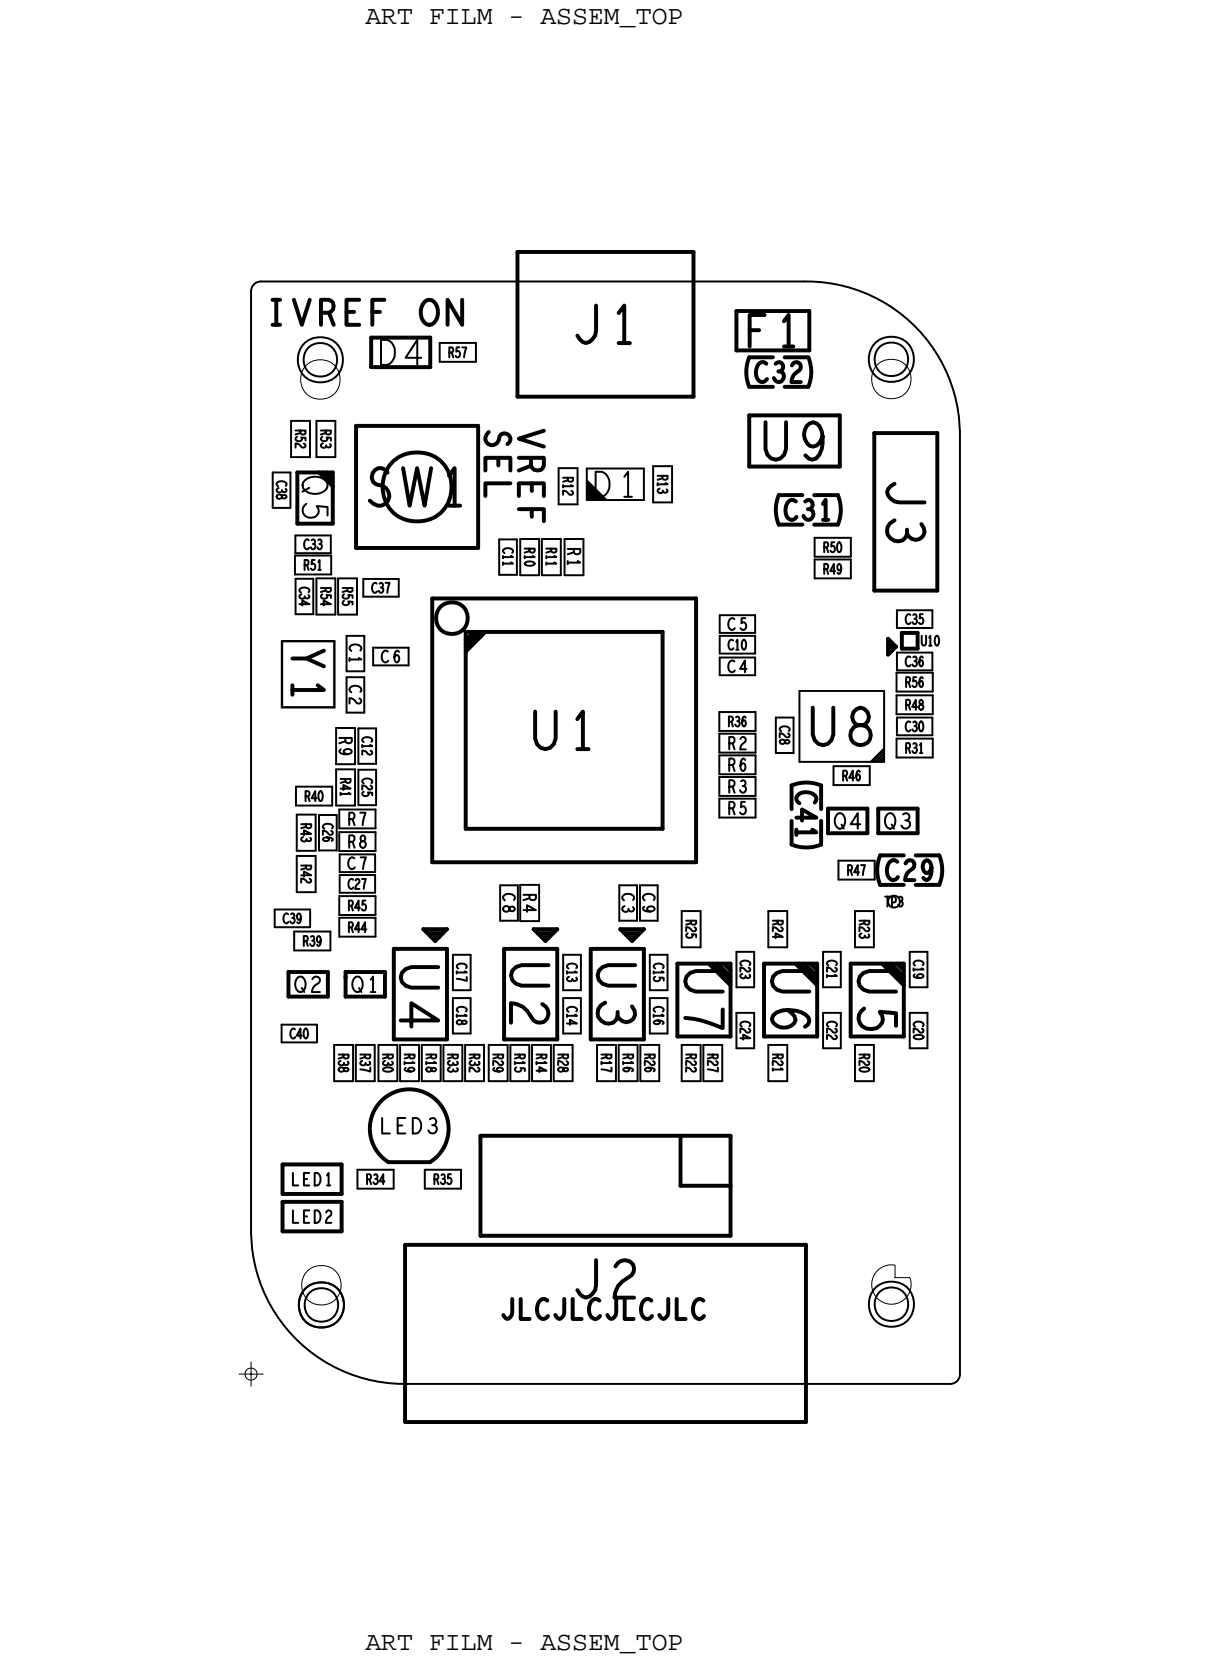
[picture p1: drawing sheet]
<svg xmlns="http://www.w3.org/2000/svg" width="61mm" height="85mm" viewBox="0 0 61 85" stroke-linecap="round" stroke-linejoin="round" font-family="sans-serif">
<defs><g id="words">
<text font-size="1.6" x="37.9" y="17.6">F1</text>
<g font-size="1.3">
<text x="18.6" y="1.2">ART FILM - ASSEM_TOP</text>
<text x="15.4" y="24.2" transform="rotate(90 15.4 24.2)">Q5</text>
<text x="30.1" y="25.2">D1</text>
<text x="18.6" y="83.8">ART FILM - ASSEM_TOP</text>
</g>
<g font-size="1">
<text x="38.3" y="19.4">C32</text>
<text x="39.8" y="26.4">C31</text>
</g>
<g font-size=".5">
<text x="26.6" y="27.8" transform="rotate(90 26.6 27.8)">R10</text>
<text x="27.7" y="27.8" transform="rotate(90 27.7 27.8)">R11</text>
<text x="28.6" y="24.2" transform="rotate(90 28.6 24.2)">R12</text>
<text x="33.4" y="24.1" transform="rotate(90 33.4 24.1)">R13</text>
<text x="37" y="36.9">R36</text>
<text x="46" y="38.3">R31</text>
<text x="15.4" y="48.1">R39</text>
<text x="17.2" y="53.5" transform="rotate(90 17.2 53.5)">R38</text>
<text x="18.3" y="53.5" transform="rotate(90 18.3 53.5)">R37</text>
<text x="19.4" y="53.5" transform="rotate(90 19.4 53.5)">R30</text>
<text x="20.5" y="53.5" transform="rotate(90 20.5 53.5)">R19</text>
<text x="21.6" y="53.5" transform="rotate(90 21.6 53.5)">R18</text>
<text x="22.7" y="53.5" transform="rotate(90 22.7 53.5)">R33</text>
<text x="23.8" y="53.5" transform="rotate(90 23.8 53.5)">R32</text>
<text x="26.1" y="53.5" transform="rotate(90 26.1 53.5)">R15</text>
<text x="27.2" y="53.5" transform="rotate(90 27.2 53.5)">R14</text>
<text x="30.5" y="53.5" transform="rotate(90 30.5 53.5)">R17</text>
<text x="31.6" y="53.5" transform="rotate(90 31.6 53.5)">R16</text>
<text x="18.6" y="60.2">R34</text>
<text x="22" y="60.2">R35</text>
</g>
</g></defs>
<!-- layer: Board Outline -->
<g fill="none" stroke="#000" stroke-width=".05">
<path d="M44.6 64.5l.4-.2h.5v.6h.7a1 1 0 0 1-1.1 1.3 1 1 0 0 1-.5-1.7z"/>
<circle cx="16.3" cy="19.3" r="1.01"/>
<circle cx="45.3" cy="19.3" r="1.01"/>
<circle cx="16.3" cy="65.3" r="1.01"/>
</g>
<g fill="none" stroke="#000" stroke-width=".1">
<path d="M12.7 14.8v47.9zM13.2 14.3h27.6zM13.2 14.3l-.3 .1-.1 .4M40.8 14.3a7.8 7.8 0 0 1 8 7.6M48.7 21.9v47.9zM12.7 62.7a7.8 7.8 0 0 0 8 7.6M20.7 70.3h27.6zM48.7 69.8l-.1 .4-.4 .1"/>
<circle cx="16.3" cy="18.3" r="1.15"/>
<circle cx="16.3" cy="18.3" r=".86"/>
<circle cx="45.3" cy="18.3" r="1.15"/>
<circle cx="45.3" cy="18.3" r=".86"/>
<circle cx="16.3" cy="66.3" r="1.15"/>
<circle cx="16.3" cy="66.3" r=".86"/>
<circle cx="45.3" cy="66.3" r="1.15"/>
<circle cx="45.3" cy="66.3" r=".86"/>
</g>
<path d="M17.5 49.6v.1z" fill="none" stroke="#000" stroke-width=".2"/>
<!-- layer: Components -->
<path d="M14.3 32.6v3.3zM14.3 32.6h2.7zM14.3 35.9h2.7zM17 32.6v3.3z" fill="none" stroke="#000" stroke-width=".12"/>
<g fill="none" stroke="#000" stroke-width=".2">
<path d="M18.8 18.6h3zM18.8 17.1h3zM18.8 17.1v1.5zM21.8 17.1v1.5zM26.3 12.8v7.3zM26.3 12.8h8.9zM35.2 12.8v7.4zM37.4 15.8v2zM37.4 15.8h3.7zM37.4 17.8h3.7zM38.1 18.1l-.2 .8 .1 .7M39.8 19.6h1.3z"/>
<path d="M39.8 18.1h1.3zM41.1 18.2l.1 .7-.2 .8M41.1 15.8v2zM15.1 24h1.8zM15.1 24v2.6zM15.1 26.6h1.8zM16.2 24l.7 .7zM16.4 24l.5 .5zM16.6 24l.3 .3zM16.9 24v2.6zM18.1 27.8h6.2zM18.1 21.6h6.2z"/>
<path d="M18.1 21.6v6.2zM21.9 30.4v13.4zM22 30.4h13.3zM23.6 32.7l.6-.6zM23.6 32.1v10zM23.7 32.1h9.9zM24 32.1l-.4 .4zM24.3 21.6v6.2zM24.4 32.1l-.8 .8zM24.6 32.1l-1 1zM26.3 20.1h8.9zM33.6 32.1v10z"/>
<path d="M35.3 30.4v13.4zM38 21.1h4.6zM38 21.1v2.6zM38.1 23.7h4.5zM39.5 25.1h1.2zM39.6 25.1l-.2 .8 .1 .7M40.2 39.9v1.2zM40.2 39.9l.7-.2 .8 .2M41.4 26.6h1.2zM41.4 25.1h1.2zM41.7 39.9v1.2zM42.6 25.2l.1 .7-.2 .8"/>
<path d="M42.6 21.1v2.6zM44.4 22h3.2zM44.4 30h3.2zM44.4 22v8zM45.1 32.8h.4zM45.1 32.4l.4 .4zM45.1 32.8l.2 .2zM45.1 32.8l.2-.2zM45.1 33.2l.4-.4zM45.1 32.4v.9zM45.8 32.1h.8zM45.8 32.1v.9z"/>
<path d="M45.8 32.9h.8zM46.6 32.1v.8zM47.6 22v8zM14.3 59.1h3zM14.3 59.1v1.5zM14.6 49.4h2zM14.6 49.4v1.2zM14.7 50.6h1.9zM16.6 49.4v1.2zM17.3 59.1v1.5zM17.5 49.4h2zM17.5 49.4v1.2z"/>
<path d="M17.6 50.6h1.9zM19.5 49.4v1.2zM19.7 59a2 2 0 0 1-.4-3 2 2 0 0 1 3 0 2 2 0 0 1-.5 3M19.7 59h2.1zM20 48.2h2.7zM20 52.8h2.7zM20 48.2v4.6zM21.5 47.2l.6 .6zM21.5 47.2h1.2zM21.7 47.4h.8zM21.9 47.6h.4zM21.9 43.8h13.4z"/>
<path d="M22.7 47.2l-.6 .6zM22.7 48.2v4.6zM23.6 42.1h10zM24.4 57.7h12.7zM24.4 57.7v5.1zM25.6 48.2h2.7zM25.6 52.8h2.7zM25.6 48.2v4.6zM27.1 47.2l.6 .6zM27.1 47.2h1.2zM27.3 47.4h.8zM27.5 47.6h.4z"/>
<path d="M28.3 47.2l-.6 .6zM28.3 48.2v4.6zM30 48.2h2.7zM30 52.8h2.7zM30 48.2v4.6zM31.5 47.2l.6 .6zM31.5 47.2h1.2zM31.7 47.4h.8zM31.9 47.6h.4zM32.7 47.2l-.6 .6zM32.7 48.2v4.6zM34.4 48.9h2.7z"/>
<path d="M34.4 52.6h2.7zM34.4 48.9v3.7zM34.6 57.7v2.5zM36 48.9l1.1 1.1zM36.2 48.9l.9 .9zM36.4 48.9l.7 .7zM36.8 48.9l.3 .4zM37.1 48.9v3.7zM37.1 57.7v5.1zM38.8 48.9h2.7zM38.8 52.6h2.7zM38.8 48.9v3.7z"/>
<path d="M40.2 42.9l.8 .1 .7-.1M40.2 41.7v1.2zM40.4 48.9l1.1 1.1zM40.6 48.9l.9 .9zM40.8 48.9l.7 .7zM41.2 48.9l.3 .4zM41.5 48.9v3.7zM41.7 41.7v1.2zM42 41.1h2zM42 41.1v1.2zM42.1 42.3h1.9zM43.2 48.9h2.7z"/>
<path d="M43.2 52.6h2.7zM43.2 48.9v3.7zM44 41.1v1.2zM44.6 41.1h2zM44.6 41.1v1.2zM44.6 42.3h2zM44.7 44.9h1.2zM44.7 43.4h1.2zM44.7 43.4l-.1 .8 .1 .7M44.8 48.9l1.1 1.1zM45 48.9l.9 .9zM45.2 48.9l.7 .7z"/>
<path d="M45.6 48.9l.3 .4zM45.9 48.9v3.7zM46.5 43.4h1.2zM46.5 44.9h1.2zM46.6 41.1v1.2zM47.7 43.5l.1 .7-.1 .8M14.3 62.5h3zM14.3 60.6h3zM14.3 61h3zM14.3 61v1.5zM17.3 61v1.5zM20.6 63.2v9z"/>
<path d="M20.6 63.2h20.3zM20.6 72.2h20.3zM24.4 62.8h12.7zM34.6 60.2h2.5zM40.9 63.2v9z"/>
<circle cx="21.2" cy="24.7" r="1.76"/>
<circle cx="22.9" cy="31.4" r=".81"/>
</g>
<g fill="none" stroke="#000" stroke-width=".1">
<path d="M22.3 18.4h1.9zM22.3 17.4h1.9zM22.3 17.4v1zM24.2 17.4v1zM13.8 24v1.8zM13.8 24h.9zM13.9 25.8h.8zM14.8 21.4h.9zM14.8 21.4v1.8zM14.8 23.2h.9zM15 29.2h1.8zM15 28.2h1.8z"/>
<path d="M15 28.2v1zM15 27.2h1.8zM15 27.2v.9zM15 28.1h1.8zM15 29.4v1.8zM15 29.4h.9zM15 31.2h.9zM15 40h1.9zM15 40v.9zM15.7 21.4v1.8zM15.9 29.4v1.8zM16.1 29.4h.9z"/>
<path d="M16.1 29.4v1.8zM16.1 21.4v1.8zM16.1 21.4h.9zM16.1 31.2h.9zM16.1 23.2h.9zM16.8 27.2v.9zM16.8 28.2v1zM16.9 40v.9zM17 29.4v1.8zM17 21.4v1.8zM17.1 37h.9zM17.1 37v1.8z"/>
<path d="M17.1 39.1h.9zM17.1 39.1v1.8zM17.1 38.8h.9zM17.2 29.4h.9zM17.2 29.4v1.8zM17.2 31.2h.9zM17.6 34.4v1.8zM17.6 34.4h.9zM17.6 32.3h.9zM17.6 32.3v1.8zM17.6 36.2h.9zM17.6 34.1h.9z"/>
<path d="M18 37v1.8zM18 39.1v1.8zM18.1 29.4v1.8zM18.2 39.1h.9zM18.2 39.1v1.8zM18.2 37v1.8zM18.2 37h.9zM18.2 38.8h.9zM18.4 29.4h1.8zM18.4 29.4v.9zM18.5 30.3h1.7zM18.5 34.4v1.8z"/>
<path d="M18.5 32.3v1.8zM18.9 32.9h1.8zM18.9 32.9v.9zM19 33.8h1.8zM19.1 39.1v1.8zM19.1 37v1.8zM20.2 29.4v.9zM20.8 32.9v.9zM25.3 27.4h.9zM25.3 27.4v1.8zM25.4 29.2h.8zM26.2 27.4v1.8z"/>
<path d="M26.4 27.4h1zM26.4 27.4v1.8zM26.4 29.2h1zM27.4 27.4v1.8zM27.5 27.4v1.8zM27.5 27.4h1zM27.5 29.2h1zM28.4 23.8v1.8zM28.4 23.8h.9zM28.4 25.6h.9zM28.5 27.4v1.8zM28.7 27.4h.9z"/>
<path d="M28.7 27.4v1.8zM28.7 29.2h.9zM29.3 23.8v1.8zM29.6 27.4v1.8zM29.8 23.8h2.9zM29.8 23.8v1.6zM29.8 25.4h2.9zM32.7 23.8v1.6zM33.2 23.7v1.8zM33.2 23.7h.9zM33.2 25.5h.9zM34.1 23.7v1.8z"/>
<path d="M36.5 39.3h1.9zM36.5 37.1h1.9zM36.5 38.2h1.9zM36.5 38.4h1.9zM36.5 38.4v.9zM36.5 36.2h1.9zM36.5 36.2v.9zM36.5 39.5h1.9zM36.5 39.5v.9zM36.5 37.3h1.9zM36.5 37.3v.9zM36.5 31.2h1.8z"/>
<path d="M36.5 31.2v.9zM36.5 33.4h1.8zM36.5 33.4v.9zM36.5 32.3h1.8zM36.5 32.3v.9zM36.6 32.1h1.7zM36.6 34.3h1.7zM36.6 33.2h1.7zM38.3 31.2v.9zM38.3 33.4v.9zM38.3 32.3v.9zM38.4 38.4v.9z"/>
<path d="M38.4 36.2v.9zM38.4 39.5v.9zM38.4 37.3v.9zM39.4 36.5v1.7zM39.4 36.4h.9zM39.4 38.2h.9zM40.3 36.4v1.8zM40.6 38.7h4.3zM40.6 35.1v3.6zM40.6 35.1h4.3zM41.4 28.3h1.8zM41.4 29.4h1.8z"/>
<path d="M41.4 27.3h1.8zM41.4 27.3v1zM41.4 28.4h1.8zM41.4 28.4v1zM42.3 39.9h1.9zM42.3 38.9h1.9zM42.3 38.9v1zM43.2 27.3v1zM43.2 28.4v1zM44.2 38.9v1zM44.2 38.7l.7-.7zM44.5 38.7h.1"/>
<path d="M44.5 38.7l.4-.4zM44.7 38.7l.2-.2zM44.9 38.1l-.6 .6zM44.9 38.1h.1M44.9 38.4l-.3 .3zM44.9 35.1v3.6zM45.5 35.1h1.9zM45.5 36.3h1.9zM45.5 38.5h1.9zM45.5 34.2h1.9zM45.5 34.2v.9zM45.5 35.3h1.9z"/>
<path d="M45.5 35.3v1zM45.5 37.5h1.9zM45.5 37.5v1zM45.5 33.1h1.8zM45.5 33.1v.9zM45.5 31h1.8zM45.5 31v.9zM45.5 36.4h1.8zM45.5 36.4v.9zM45.6 34h1.7zM45.6 31.9h1.7zM45.6 37.3h1.7z"/>
<path d="M47.3 33.1v.9zM47.3 31v.9zM47.3 36.4v.9zM47.4 34.2v.9zM47.4 35.3v1zM47.4 37.5v1zM13.9 46.2h1.8zM13.9 46.2v.9zM14 47.1h1.7zM14.3 52h1.8zM14.3 52v.9zM14.3 52.9h1.8z"/>
<path d="M14.9 48.3h1.9zM14.9 47.3h1.9zM14.9 47.3v1zM15 40.9h1.9zM15.1 41.4h.9zM15.1 41.4v1.8zM15.1 43.5h.9zM15.1 43.5v1.8zM15.1 43.2h.9zM15.1 45.3h.9zM15.7 46.2v.9zM16 41.4v1.8z"/>
<path d="M16 43.5v1.8zM16.1 52v.9zM16.2 41.4h.9zM16.2 41.4v1.8zM16.2 43.2h.9zM16.8 47.3v1zM17 53.1v1.8zM17 53.1h.9zM17 54.9h.9zM17.1 40.9h.9zM17.1 41.4v1.8zM17.2 43.2h1.9z"/>
<path d="M17.2 42.1h1.9zM17.2 46.5h1.9zM17.2 47.6h1.9zM17.2 42.3h1.9zM17.2 42.3v.9zM17.2 41.1h1.9zM17.2 41.1v1zM17.2 45.5h1.9zM17.2 45.5v1zM17.2 46.6h1.9zM17.2 46.6v1zM17.2 43.4h1.8z"/>
<path d="M17.2 43.4v.9zM17.2 44.4h1.8zM17.2 44.4v.9zM17.3 44.3h1.8zM17.3 45.3h1.8zM17.9 53.1v1.8zM18.1 53.1v1.8zM18.1 53.1h.9zM18.1 54.9h.9zM18.2 59.4h1.8zM18.2 59.4v1zM18.2 40.9h.9z"/>
<path d="M19 53.1v1.8zM19.1 43.4v.9zM19.1 44.4v.9zM19.1 42.3v.9zM19.1 41.1v1zM19.1 45.5v1zM19.1 46.6v1zM19.2 53.1h1zM19.2 53.1v1.8zM19.2 54.9h1zM20 59.4v1zM20.2 53.1v1.8z"/>
<path d="M20.3 53.1v1.8zM20.3 53.1h1zM20.3 54.9h1zM21.3 53.1v1.8zM21.4 53.1v1.8zM21.4 53.1h1zM21.4 54.9h1zM21.6 59.4h1.8zM21.6 59.4v1zM22.4 53.1v1.8zM22.5 53.1v1.8zM22.5 53.1h1z"/>
<path d="M22.5 54.9h1zM23 50.7v1.8zM23 50.7h.9zM23 48.5h.9zM23 48.5v1.8zM23 52.5h.9zM23 50.3h.9zM23.4 59.4v1zM23.5 53.1v1.8zM23.6 53.1h1zM23.6 53.1v1.8zM23.6 54.9h1z"/>
<path d="M23.9 50.7v1.8zM23.9 48.5v1.8zM24.6 53.1v1.8zM24.8 53.1h1zM24.8 53.1v1.8zM24.8 54.9h1zM25.4 45v1.8zM25.4 45h.9zM25.4 46.8h.9zM25.8 53.1v1.8zM25.9 53.1v1.8zM25.9 53.1h1z"/>
<path d="M25.9 54.9h1zM26.3 45v1.8zM26.4 44.9h1zM26.4 44.9v1.9zM26.4 46.8h1zM26.9 53.1v1.8zM27 53.1v1.8zM27 53.1h1zM27 54.9h1zM27.4 44.9v1.9zM28 53.1v1.8zM28.1 53.1h1z"/>
<path d="M28.1 53.1v1.8zM28.1 54.9h1zM28.6 50.7v1.8zM28.6 50.7h.9zM28.6 48.5h.9zM28.6 48.5v1.8zM28.6 52.5h.9zM28.6 50.3h.9zM29.1 53.1v1.8zM29.5 50.7v1.8zM29.5 48.5v1.8zM30.3 53.1v1.8z"/>
<path d="M30.3 53.1h1zM30.3 54.9h1zM31.3 53.1v1.8zM31.4 53.1v1.8zM31.4 53.1h1zM31.4 54.9h1zM31.4 45v1.8zM31.4 45h.9zM31.5 46.8h.9zM32.4 45v1.8zM32.4 53.1v1.8zM32.5 45v1.8z"/>
<path d="M32.5 45h.9zM32.5 46.8h.9zM32.5 53.1h1zM32.5 53.1v1.8zM32.5 54.9h1zM33 50.7v1.8zM33 50.7h.9zM33 48.5h.9zM33 48.5v1.8zM33 52.5h.9zM33 50.3h.9zM33.4 45v1.8z"/>
<path d="M33.5 53.1v1.8zM33.9 50.7v1.8zM33.9 48.5v1.8zM34.6 46.3v1.8zM34.6 46.3h1zM34.6 53.1v1.8zM34.6 53.1h1zM34.6 48.1h1zM34.6 54.9h1zM35.6 46.3v1.8zM35.6 53.1v1.8zM35.7 53.1h1z"/>
<path d="M35.7 53.1v1.8zM35.7 54.9h1zM36.5 41.5h1.9zM36.5 40.4h1.9zM36.5 40.6h1.9zM36.5 40.6v.9zM36.7 53.1v1.8zM37.4 51.5v1.7zM37.4 51.4h.9zM37.4 48.3h.9zM37.4 48.4v1.7zM37.4 53.2h.9z"/>
<path d="M37.4 50.1h.9zM38.3 51.4v1.8zM38.3 48.3v1.8zM38.4 40.6v.9zM39 46.3v1.8zM39 46.3h1zM39 53.1v1.8zM39 53.1h1zM39 48.1h1zM39 54.9h1zM40 46.3v1.8zM40 53.1v1.8z"/>
<path d="M41.8 51.5v1.7zM41.8 51.4h.9zM41.8 48.3h.9zM41.8 48.4v1.7zM41.8 53.2h.9zM41.8 50.1h.9zM42.6 44.7h1.8zM42.6 43.7h1.8zM42.6 43.7v1zM42.7 51.4v1.8zM42.7 48.3v1.8zM43.4 46.3v1.8z"/>
<path d="M43.4 46.3h1zM43.4 53.1v1.8zM43.4 53.1h1zM43.4 48.1h1zM43.4 54.9h1zM44.4 46.3v1.8zM44.4 53.1v1.8zM44.4 43.7v1zM45.2 45.6l.2-.1 .2 .1 .1 .2-.1 .2-.2 .1-.2-.1-.1-.2zM46.2 51.5v1.7zM46.2 51.4h.9zM46.2 48.3h.9z"/>
<path d="M46.2 48.4v1.7zM46.2 53.2h.9zM46.2 50.1h.9zM47.1 51.4v1.8zM47.1 48.3v1.8zM18.2 60.4h1.8zM21.6 60.4h1.8z"/>
</g>
<!-- layer: Text -->
<g fill="none" stroke="#000" stroke-width=".2">
<path d="M13.8 16.5h.4M13.8 15.2h.4M14 15.2v1.3M14.9 15.2l.4 1.3 .4-1.3M16.3 15.9h.4a.34 .34 0 0 0 .2-.3 .34 .34 0 0 0-.2-.4h-.4v1.3M16.7 15.9l.2 .6M17.6 15.8h.4M18.2 15.2h-.6v1.3h.6M18.9 15.8h.4M19.5 15.2h-.6v1.3M21.6 15.3a.48 .48 0 0 1 .5 .1 .48 .48 0 0 1 .1 .5 .45 .45 0 0 1-.4 .6 .45 .45 0 0 1-.4-.6v-.3zM23.5 15.2v1.3l-.8-1.3v1.3"/>
<path d="M30.3 15.5v1.3a.49 .49 0 0 1-.4 .6 .49 .49 0 0 1-.6-.4M31.4 17.4h.6M31.4 15.9l.3-.4v1.9M38.8 16h-.7v1.6M38.9 18.5a.37 .37 0 0 0-.4 0 .37 .37 0 0 0-.1 .5 .32 .32 0 0 0 .1 .4 .32 .32 0 0 0 .5-.1M39.4 18.5a.23 .23 0 0 1 .4 0 .23 .23 0 0 1-.2 .4M39.8 16.3l.3-.3v1.6M39.8 17.6h.5M40.2 18.6a.24 .24 0 0 1 .4-.2 .24 .24 0 0 1 0 .4 .68 .68 0 0 0-.4 .6h.5M14.8 34.8v.5M15.6 33.4l.9 .4M16.1 34.8l.4 .3h-1.7"/>
<path d="M16.5 33.1l-.9 .3h-.8M19.7 24a.43 .43 0 0 0-.7-.1 .43 .43 0 0 0 .1 .7 .55 .55 0 0 1 .7 .7 .55 .55 0 0 1-1 .1M20.5 23.8l.3 1.9 .4-1.9 .4 1.9 .3-1.9M22.8 25.7h.6M22.8 24.2l.3-.4v1.9M24.6 23.9v-.6h1.3v.6M24.8 21.9a.37 .37 0 0 0-.1 .5 .37 .37 0 0 0 .4 .2 .37 .37 0 0 0 .3-.4 .29 .29 0 0 1 .4-.1 .29 .29 0 0 1 0 .5M25.3 23.3v.3M25.9 24.6h-1.3v.6M26.3 25.9h1.3v.6M26.3 25.2v-.6h1.3v.6M26.3 23.3h1.3v.4a.34 .34 0 0 1-.3 .2 .34 .34 0 0 1-.3-.2v-.4"/>
<path d="M27 23.7l-.7 .2M27 24.6v.3M27 25.9v.3M27.2 36.1v1.4a.52 .52 0 0 0 .5 .6 .52 .52 0 0 0 .5-.6v-1.4M27.6 21.9l-1.3 .4 1.3 .4M29.3 38.1h.6M29.3 36.5l.3-.4v2M38.9 21.4v1.4a.52 .52 0 0 0 .5 .6 .52 .52 0 0 0 .5-.6v-1.4M40.4 25.5a.37 .37 0 0 0-.4 0 .37 .37 0 0 0-.1 .5 .32 .32 0 0 0 .1 .4 .32 .32 0 0 0 .5-.1M40.9 25.5a.23 .23 0 0 1 .4 0 .23 .23 0 0 1-.2 .4M41.3 35.9v1.4a.52 .52 0 0 0 .5 .6 .52 .52 0 0 0 .5-.6v-1.4M41.8 22.2l-.2 .3a.37 .37 0 0 1-.6 0 .66 .66 0 0 1 .3-1.1 1.03 1.03 0 0 1 .4 1.4l-.3 .5-.1 .1-.4-.3"/>
<path d="M41.8 25.6l.1-.2v1M41.8 26.4h.3M43.3 36.2a.44 .44 0 0 0 .1 .5 .44 .44 0 0 0 .4 .1 .51 .51 0 0 1 .3 .8 .51 .51 0 0 1-.8 0 .51 .51 0 0 1 .3-.8 .43 .43 0 0 0 .5-.5 .43 .43 0 0 0-.8-.1zM45.4 26.4a.53 .53 0 0 0-.2 .9 .53 .53 0 0 0 .9-.2v-.2M45.4 24.6a.46 .46 0 0 0-.4 .4 .46 .46 0 0 0 .4 .5h1.6M46.8 26.6a.46 .46 0 0 1 0 .7 .46 .46 0 0 1-.7-.2M20.3 51.8h2l-1.4-.8v1.1M22.3 49.1h-1.4a.52 .52 0 0 0-.6 .5 .52 .52 0 0 0 .6 .6h1.4M27.5 51a.48 .48 0 0 1 .3 .7 .48 .48 0 0 1-.7 .1 1.27 1.27 0 0 0-1.2-.8v1M27.9 49h-1.4a.52 .52 0 0 0-.6 .5 .52 .52 0 0 0 .6 .6h1.4M30.7 50.9a.53 .53 0 0 0-.2 .9 .53 .53 0 0 0 .9-.2v-.2M32.1 51.1a.46 .46 0 0 1 0 .7 .46 .46 0 0 1-.7-.2"/>
<path d="M32.3 49h-1.4a.52 .52 0 0 0-.6 .5 .52 .52 0 0 0 .6 .6h1.4M36.7 51.3v.9l-1.1-.4-.8-.1M36.7 49.3h-1.4a.52 .52 0 0 0-.5 .5 .52 .52 0 0 0 .5 .6h1.4M40 51.3a.5 .5 0 0 1 .3 .7 .68 .68 0 0 1-1.1-.2 .71 .71 0 0 1 .9-.5 .99 .99 0 0 1 1 .6l-.2 .3M40.4 41.5h1.1l-.8-.4v.6M40.4 42.1v.3M41.1 49.3h-1.4a.52 .52 0 0 0-.5 .5 .52 .52 0 0 0 .5 .6h1.4M41.3 42.1l.2 .2h-1.1M41.4 40.8a.37 .37 0 0 0-.1-.5 .37 .37 0 0 0-.4-.1 .32 .32 0 0 0-.4 .2 .32 .32 0 0 0 .1 .4M43.9 51.2a.59 .59 0 0 0 .1 1 .59 .59 0 0 0 .8-.6l-.1-.2 .8 .1v.6M45.5 49.3h-1.4a.52 .52 0 0 0-.5 .5 .52 .52 0 0 0 .5 .6h1.4M45.6 43.8a.37 .37 0 0 0-.5 0 .37 .37 0 0 0-.1 .5 .32 .32 0 0 0 .2 .4 .32 .32 0 0 0 .4-.1"/>
<path d="M46 43.9a.24 .24 0 0 1 .3-.2 .24 .24 0 0 1 .1 .4 .68 .68 0 0 0-.4 .6h.4M47.3 44.1l-.1 .2a.3 .3 0 0 1-.3-.3 .3 .3 0 0 1 .3-.3 .7 .7 0 0 1-.1 1l-.2-.1M26 66v.8l-.2 .2-.2-.2M26.4 66v1h.5M27.8 66.1a.37 .37 0 0 0-.5 0 .37 .37 0 0 0 0 .4 .32 .32 0 0 0 .1 .4 .32 .32 0 0 0 .4-.1M28.7 66l-.1 .8-.2 .2-.2-.2M29.1 66v1h.4M30.3 64v1.3a.49 .49 0 0 1-.4 .6 .49 .49 0 0 1-.6-.4M30.4 66.1a.37 .37 0 0 0-.4 0 .37 .37 0 0 0-.1 .4 .32 .32 0 0 0 .2 .4 .32 .32 0 0 0 .4-.1M31.3 64.3a.48 .48 0 0 1 .6-.3 .48 .48 0 0 1 .2 .8 1.27 1.27 0 0 0-.9 1.1h1M31.3 66v.8l-.3 .2-.2-.2M31.7 66v1h.5"/>
<path d="M33.1 66.1a.37 .37 0 0 0-.5 0 .37 .37 0 0 0-.1 .4 .32 .32 0 0 0 .2 .4 .32 .32 0 0 0 .4-.1M33.9 66v.8l-.2 .2-.2-.2M34.4 66v1h.4M35.7 66.1a.37 .37 0 0 0-.4 0 .37 .37 0 0 0-.1 .4 .32 .32 0 0 0 .1 .4 .32 .32 0 0 0 .5-.1"/>
</g>
<g fill="none" stroke="#000" stroke-width=".1">
<path d="M19.3 17.3a.64 .64 0 0 1 .8 .6 .64 .64 0 0 1-.8 .6zM21.4 18.2h-.8l.6-.9v1.2M22.8 17.9l.2-.1-.1-.2h-.1v.6M22.9 17.9l.1 .3M23.3 17.6h-.1v.3a.13 .13 0 0 1 .2 .1 .16 .16 0 0 1-.3 .1M23.5 17.6h.2l-.1 .6M14.1 25.2a.19 .19 0 0 1 .3 .1h.1a.13 .13 0 0 0-.1-.2 .13 .13 0 0 0-.1 .2 .13 .13 0 0 1-.2 0 .13 .13 0 0 1 0-.1zM14.1 24.8a.13 .13 0 0 0 0 .1 .13 .13 0 0 0 .1 .1 .13 .13 0 0 0 .1-.1M14.5 24.8a.11 .11 0 0 1 0 .2 .11 .11 0 0 1-.2-.1M14.5 24.7a.21 .21 0 0 0-.2-.3 .21 .21 0 0 0-.2 .3M15 21.9h.5v.1l-.2 .1v-.2M15.1 22.2h-.1a.14 .14 0 0 0 .2 .2 .14 .14 0 0 0 .1-.2h.2v.2"/>
<path d="M15.2 30.7h.5l-.4-.2v.3M15.3 22l-.3 .1M15.3 30.2a.13 .13 0 0 0-.1 .1 .13 .13 0 0 0 .2 .1 .13 .13 0 0 0 .1-.1M15.4 22.5a.11 .11 0 0 1 .1 .2 .11 .11 0 0 1-.2 0l-.3-.2v.2M15.5 28.7l.2-.1-.1-.2h-.1v.6M15.5 24.4a.72 .72 0 0 1 1.1 .3 .68 .68 0 0 1-.6 .4 .68 .68 0 0 1-.6-.4zM15.6 25.6a.39 .39 0 0 0-.2 .5 .39 .39 0 0 0 .6 .1 .39 .39 0 0 0 .1-.5l.5 .1v.4M15.6 28.7l.1 .3M15.7 30.2a.11 .11 0 0 1-.1 .2 .11 .11 0 0 1-.1-.1M15.7 30.1a.21 .21 0 0 0-.2-.3 .21 .21 0 0 0-.3 .3h.1M15.7 27.4a.21 .21 0 0 0-.3 .2 .21 .21 0 0 0 .3 .3v-.1M15.8 27.4a.11 .11 0 0 1 .2 .1 .11 .11 0 0 1-.1 .1"/>
<path d="M15.9 27.6a.12 .12 0 0 1 .1 .2 .12 .12 0 0 1-.2 0M16 28.4h-.2v.3a.13 .13 0 0 1 .2 .1 .13 .13 0 0 1-.2 .1M16.2 27.4a.11 .11 0 0 1 .1 .1 .11 .11 0 0 1 0 .1M16.2 28.5v-.1v.6M16.2 29h.1M16.2 27.6a.12 .12 0 0 1 .1 .2 .12 .12 0 0 1-.2 0M16.3 21.9h.5v.1l-.2 .1-.1-.2M16.3 30.7h.5l-.4-.2v.3M16.3 29.9h.5v.1l-.2 .1-.1-.2M16.4 22.2h-.1a.14 .14 0 0 0 .2 .2 .14 .14 0 0 0 .1-.2h.2v.2M16.4 30.2h-.1a.14 .14 0 0 0 .2 .2 .14 .14 0 0 0 .1-.2h.2v.2M16.4 22.5a.13 .13 0 0 0-.1 .2 .13 .13 0 0 0 .2 .1 .13 .13 0 0 0 .1-.2"/>
<path d="M16.5 22l-.2 .1M16.5 30l-.2 .1M16.8 22.6a.11 .11 0 0 1-.1 .1 .11 .11 0 0 1-.1 0M17.2 37.5h.7l-.1 .2h-.2l-.1-.2M17.3 39.6h.5v.1l-.2 .1-.1-.2M17.3 38.1a.32 .32 0 0 0 .2 .2 .32 .32 0 0 0 .3-.2 .18 .18 0 0 0-.2-.1 .18 .18 0 0 0-.1 .3h.1M17.4 29.9h.5v.1l-.2 .1-.1-.2M17.5 30.5h-.1a.14 .14 0 0 0 .2 .2 .14 .14 0 0 0 .1-.1h.2v.1M17.5 30.2h-.1a.14 .14 0 0 0 .2 .2 .14 .14 0 0 0 .1-.2h.2v.2M17.5 37.7l-.3 .1M17.5 39.7l-.2 .1M17.6 30l-.2 .1"/>
<path d="M17.7 33.4v.2M18.2 33.4l.2 .1h-.7M18.2 35.5a.14 .14 0 0 1 .1 .2 .14 .14 0 0 1-.2 0l-.2-.2h-.1v.2M18.3 33a.28 .28 0 0 0-.2-.3 .28 .28 0 0 0-.3 .2v.2M18.3 35.1a.28 .28 0 0 0-.2-.3 .28 .28 0 0 0-.3 .2v.2M18.4 37.8v.2M18.8 37.8l.1 .1h-.5M18.8 39.9a.11 .11 0 0 1 .1 .2 .11 .11 0 0 1-.2 0l-.3-.2v.2M18.8 38.1a.11 .11 0 0 1 .1 .2 .11 .11 0 0 1-.2 0l-.3-.2v.2M18.9 39.8a.21 .21 0 0 0-.2-.3 .21 .21 0 0 0-.3 .3h.1M18.9 37.7a.21 .21 0 0 0-.2-.3 .21 .21 0 0 0-.3 .3h.1M19.1 29.6a.21 .21 0 0 0-.2 .3 .21 .21 0 0 0 .2 .2v-.1"/>
<path d="M19.3 29.6a.11 .11 0 0 1 .1 .1 .11 .11 0 0 1 0 .1M19.3 29.8a.14 .14 0 0 1 .2 .2 .15 .15 0 0 1-.3 0M19.6 29.6h.2l-.1 .5M19.7 33.1a.28 .28 0 0 0-.3 .2 .28 .28 0 0 0 .1 .3h.2M20.3 33.1h-.1a.3 .3 0 0 0-.2 .2 .3 .3 0 0 0 .2 .3 .16 .16 0 0 0 .1-.2 .16 .16 0 0 0-.3 0M25.5 28.2v.2M25.5 28.6v.1M26 28.6h.1h-.6M26 28.2l.1 .1h-.6M26 28.1a.21 .21 0 0 0-.2-.3 .21 .21 0 0 0-.2 .3M26.6 27.9h.6v.1l-.2 .1-.1-.2M26.7 28.6l.1-.1a.25 .25 0 0 1 .3 .2h-.1a.25 .25 0 0 1-.3-.1z"/>
<path d="M27.1 28.2l.1 .1h-.6M27.7 27.9h.6v.1l-.2 .1-.1-.2M27.7 28.6v.1M28.2 28.6h.1h-.6M28.2 28.2l.1 .1h-.6M28.6 24.3h.5v.1l-.2 .1-.1-.2M28.8 27.9h.7l-.1 .2h-.2l-.1-.2M28.8 28.5v.2M29 24.6l.1 .1h-.5M29 24.9a.11 .11 0 0 1 .1 .2 .11 .11 0 0 1-.2 0l-.3-.2v.2M29.1 28.1l-.3 .1M29.3 28.5l.2 .1h-.7"/>
<path d="M30.2 24a.64 .64 0 0 1 .8 .6 .64 .64 0 0 1-.8 .6zM31.7 25.2h.4M31.7 24.2l.2-.2v1.2M33.4 24.2h.5v.1l-.2 .1-.1-.2M33.5 24.8a.13 .13 0 0 0-.1 .2 .13 .13 0 0 0 .2 .1 .13 .13 0 0 0 .1-.2M33.8 24.5l.1 .1h-.5M33.9 24.9a.11 .11 0 0 1-.1 .1 .11 .11 0 0 1-.1 0M37 36.7l.2-.1-.1-.2h-.1v.5M37 38.9l.3-.1v-.2l-.3-.1v.7M37 40l.3-.1v-.2l-.3-.1v.7M37 37.8l.3-.1v-.2l-.3-.1v.7M37.2 38.9l.1 .3"/>
<path d="M37.2 40l.1 .3M37.2 37.8l.1 .3M37.2 32.5a.21 .21 0 0 0-.2 .2 .21 .21 0 0 0 .2 .3v-.1M37.3 31.4a.28 .28 0 0 0-.3 .3 .28 .28 0 0 0 .1 .3l.2-.1M37.3 33.6a.28 .28 0 0 0-.3 .2 .28 .28 0 0 0 .1 .3h.2M37.4 36.4a.11 .11 0 0 1 .1 .1 .11 .11 0 0 1 0 .1M37.4 32.6v-.1v.5M37.4 33h.1M37.6 37.5a.14 .14 0 0 1 .2 0 .14 .14 0 0 1 0 .2l-.2 .2v.2h.3M37.6 39.7a.15 .15 0 0 1 .3 0 .14 .14 0 0 1-.1 .2M37.7 39.9a.16 .16 0 0 1 .2 .2 .16 .16 0 0 1-.1 .1 .16 .16 0 0 1-.2-.1M37.7 32.5a.26 .26 0 0 1 .2 .2 .26 .26 0 0 1-.2 .3v-.3z"/>
<path d="M37.8 38.6a.32 .32 0 0 0-.2 .2 .32 .32 0 0 0 .2 .3 .17 .17 0 0 0 .1-.2 .17 .17 0 0 0-.3-.1v.1M37.8 31.4h-.1l-.1 .3a.17 .17 0 0 1 .3 0 .17 .17 0 0 1-.1 .2 .17 .17 0 0 1-.2 0M37.9 36.5l-.1-.1a.26 .26 0 0 0-.1 .2 .26 .26 0 0 0 .1 .3 .14 .14 0 0 0 .1-.2 .14 .14 0 0 0-.2-.1v.1M37.9 34h-.3l.2-.5v.6M39.6 37.6a.19 .19 0 0 1 .3 .2l.2-.1a.13 .13 0 0 0-.2-.1 .13 .13 0 0 0-.1 .2 .13 .13 0 0 1-.1 0 .13 .13 0 0 1-.1-.2zM40 37.3a.11 .11 0 0 1 .1 .1 .11 .11 0 0 1-.2 0l-.3-.2v.3M40.1 37.1a.21 .21 0 0 0-.2-.2 .21 .21 0 0 0-.3 .2h.1M41.9 27.8l.2-.1-.1-.2h-.1v.6M41.9 28.9l.2-.1-.1-.2h-.1v.6M42 27.8l.1 .3M42 28.9l.1 .3M42.4 27.5h-.2v.3a.13 .13 0 0 1 .2 .1 .13 .13 0 0 1-.2 .1"/>
<path d="M42.4 29h-.2l.2-.4v.6M42.6 27.6a.26 .26 0 0 1 .1 .2 .26 .26 0 0 1-.1 .2l-.1-.2zM42.7 28.8v.2a.14 .14 0 0 1-.2-.2 .13 .13 0 0 1 .2-.1 .29 .29 0 0 1-.1 .4h-.1M42.8 39.4l.2-.1-.1-.2h-.1v.6M42.9 39.4l.1 .3M43.4 39.5h-.3l.2-.4v.6M43.7 39.2h-.1a.26 .26 0 0 0-.1 .2 .26 .26 0 0 0 .1 .2 .14 .14 0 0 0 .1-.1 .14 .14 0 0 0-.2-.1M46 34.7l.2-.1-.1-.2h-.1v.5M46 35.8l.2-.1-.1-.2h-.1v.6M46 38l.2-.1-.1-.2h-.1v.6M46.1 34.7l.1 .2M46.1 35.8l.1 .3"/>
<path d="M46.2 31.2a.21 .21 0 0 0-.2 .2 .21 .21 0 0 0 .2 .3v-.1M46.2 33.4a.21 .21 0 0 0-.2 .2 .21 .21 0 0 0 .2 .2M46.2 36.7a.21 .21 0 0 0-.2 .2 .21 .21 0 0 0 .2 .2M46.4 31.2a.11 .11 0 0 1 .1 .1 .11 .11 0 0 1 0 .1M46.4 33.4a.11 .11 0 0 1 .1 0 .11 .11 0 0 1 0 .2M46.4 37.8a.11 .11 0 0 1 .1 0 .11 .11 0 0 1 0 .2M46.4 36.7a.11 .11 0 0 1 .1 0 .11 .11 0 0 1 0 .2M46.4 31.4a.14 .14 0 0 1 .2 .2 .15 .15 0 0 1-.3 0M46.4 33.6a.14 .14 0 0 1 .2 .2 .15 .15 0 0 1-.3 0M46.4 36.9a.14 .14 0 0 1 .2 .2 .15 .15 0 0 1-.3 0M46.5 34.4h-.1v.2a.14 .14 0 0 1 .2 .2 .15 .15 0 0 1-.3 0M46.6 35.9h-.3l.2-.4v.6"/>
<path d="M46.7 37.8l.1-.1v.6M46.7 38.3h.1M46.7 35.6a.18 .18 0 0 0 0 .2 .18 .18 0 0 0 .2 .1 .13 .13 0 0 1-.1 .1 .13 .13 0 0 1-.1 0 .13 .13 0 0 1 0-.2 .12 .12 0 0 0 .2-.1 .12 .12 0 0 0-.2-.1zM46.7 36.7a.26 .26 0 0 1 .2 .2 .26 .26 0 0 1-.2 .2v-.2zM46.8 32.3v.4l.1 .1 .1-.1v-.4M46.9 31.2h-.2v.2a.14 .14 0 0 1 .2 .2 .13 .13 0 0 1-.2 0M46.9 34.5l-.1-.1a.26 .26 0 0 0-.1 .2 .26 .26 0 0 0 .1 .3 .14 .14 0 0 0 .1-.2 .14 .14 0 0 0-.2-.1v.1M46.9 33.4h-.1a.26 .26 0 0 0-.1 .2 .26 .26 0 0 0 .1 .2 .14 .14 0 0 0 .1-.1 .14 .14 0 0 0-.2-.1M47.2 32.4v-.1v.5M47.2 32.8h.1M47.5 32.3a.26 .26 0 0 1 .2 .2 .26 .26 0 0 1-.2 .3v-.3zM14.6 46.4a.21 .21 0 0 0-.2 .2 .21 .21 0 0 0 .2 .3v-.1"/>
<path d="M14.8 46.4a.11 .11 0 0 1 .1 .1 .11 .11 0 0 1 0 .1M14.8 46.6a.14 .14 0 0 1 .2 .2 .15 .15 0 0 1-.3 0M14.9 59.6v.6h.2M15 52.3a.21 .21 0 0 0-.3 .2 .21 .21 0 0 0 .3 .2M15.1 49.7a.36 .36 0 0 1 .4 .2 .36 .36 0 0 1-.1 .4 .36 .36 0 0 1-.4-.2 .36 .36 0 0 1 .1-.4zM15.3 46.6l-.1 .1a.13 .13 0 0 1-.1-.1 .13 .13 0 0 1 .1-.2 .29 .29 0 0 1-.1 .5v-.1M15.3 42.4h.5l-.4-.2v.2M15.3 41.9h.5v.1l-.2 .1-.1-.2M15.3 44.5h.5l-.4-.2v.2M15.3 44h.5v.1l-.2 .1-.1-.2M15.3 52.6h-.2l.2-.4v.6M15.3 50.2l.2 .2"/>
<path d="M15.4 42.5a.13 .13 0 0 0-.1 .2 .13 .13 0 0 0 .2 .1 .13 .13 0 0 0 .1-.2M15.4 47.8l.2-.1v-.2h-.2v.6M15.4 59.9h.2M15.5 52.3a.26 .26 0 0 1 .1 .2 .26 .26 0 0 1-.1 .2l-.1-.2zM15.5 40.4h.2l-.1-.2h-.1v.5M15.5 42l-.2 .1M15.5 44.1l-.2 .1M15.6 40.4l.1 .3M15.7 59.6h-.3v.6h.3M15.7 44.6a.11 .11 0 0 1 .1 .2 .11 .11 0 0 1-.2 0l-.3-.2v.2M15.8 42.6a.11 .11 0 0 1-.1 .1 .11 .11 0 0 1-.1 0M15.8 47.6a.11 .11 0 0 1 .2 0 .11 .11 0 0 1-.1 .2"/>
<path d="M15.9 49.7a.2 .2 0 0 1 .2-.1 .2 .2 0 0 1 .1 .3 .53 .53 0 0 0-.4 .5h.4M16 59.6a.32 .32 0 0 1 .3 .3 .32 .32 0 0 1-.3 .3zM16.1 40.5h-.3l.2-.3v.5M16.2 40.2a.26 .26 0 0 1 .2 .2 .26 .26 0 0 1-.2 .3v-.3zM16.3 47.7l-.1 .2a.13 .13 0 0 1-.1-.2 .13 .13 0 0 1 .2-.1 .29 .29 0 0 1-.2 .4M16.6 59.7l.1-.1v.6M16.6 42.5l.1 .1a.14 .14 0 0 1-.1 .1 .14 .14 0 0 1-.2-.1 .3 .3 0 0 1 .5 .1h-.1M16.8 42.2a.11 .11 0 0 1 .1 .2 .11 .11 0 0 1-.2 0l-.3-.2v.2M16.9 42.1a.21 .21 0 0 0-.2-.3 .21 .21 0 0 0-.3 .3h.1M17.2 53.6h.5v.1l-.2 .1-.1-.2M17.2 54.3a.19 .19 0 0 1 .3 .1h.2a.14 .14 0 0 0-.2-.2 .13 .13 0 0 0-.1 .2 .13 .13 0 0 1-.1 0 .13 .13 0 0 1-.1-.1zM17.3 40.1h.5l-.4-.2v.2"/>
<path d="M17.3 40.3v.1M17.7 53.9a.11 .11 0 0 1-.1 .2 .11 .11 0 0 1-.1-.1M17.7 40.3h.1h-.5M17.7 46l.2-.1-.1-.2h-.1v.6M17.7 47.1l.2-.1-.1-.2h-.1v.6M17.7 41.6l.3-.1v-.2h-.3v.6M17.7 42.8l.3-.1v-.2l-.3-.1v.7M17.8 46l.1 .3M17.8 47.1l.1 .3M17.9 41.6l.1 .3M17.9 42.8l.1 .3M17.9 44.7a.21 .21 0 0 0-.2 .2 .21 .21 0 0 0 .2 .2"/>
<path d="M18 43.6a.28 .28 0 0 0-.3 .2 .28 .28 0 0 0 .1 .3h.2M18 49.7a.36 .36 0 0 1 .4 .2 .36 .36 0 0 1-.1 .4 .36 .36 0 0 1-.4-.2 .36 .36 0 0 1 .1-.4zM18.1 44.7a.11 .11 0 0 1 .1 0 .11 .11 0 0 1 0 .1l-.2 .4h.3M18.2 50.2l.2 .2M18.3 46.1h-.3l.2-.4v.6M18.3 47.2h-.3l.2-.4v.6M18.3 41.3h.3l-.2 .6M18.3 53.6h.5v.1l-.2 .1-.1-.2M18.3 43.5h.3l-.2 .6M18.4 42.5l-.1 .2a.24 .24 0 0 1 .2 .3 .18 .18 0 0 1-.2-.1 .18 .18 0 0 1 .2-.2v-.2zM18.4 44.6h.2l-.1 .6M18.5 40.2h-.1a.14 .14 0 0 0 .2 .2 .14 .14 0 0 0 .1-.1h.2v.1"/>
<path d="M18.6 45.7h-.2v.3a.13 .13 0 0 1 .2 .1 .13 .13 0 0 1-.2 .1M18.6 47.2h-.2l.1-.4v.6M18.6 59.9l.2-.1v-.2h-.2v.6M18.8 53.9a.11 .11 0 0 1-.1 .2 .11 .11 0 0 1-.1-.1M18.8 54.2v.2l-.5-.1M18.8 50.4h.3M18.8 49.8l.1-.2v.8M19 59.7a.11 .11 0 0 1 .2 0 .11 .11 0 0 1-.1 .2M19.4 56.8v.8h.4M19.4 53.6h.6v.1l-.2 .1-.1-.2M19.5 54.3l.1-.1a.25 .25 0 0 1 .3 .2h-.1a.25 .25 0 0 1-.3-.1zM19.9 53.9a.11 .11 0 0 1 0 .2 .11 .11 0 0 1-.2-.1"/>
<path d="M20.2 57.2h.2M20.5 53.6h.6v.1l-.2 .1-.1-.2M20.6 56.8h-.4v.8h.4M20.6 54.2v.1a.26 .26 0 0 0 .2 .1 .26 .26 0 0 0 .2-.1 .14 .14 0 0 0-.1-.1 .14 .14 0 0 0-.1 .2h.1M21 53.9l.1 .1h-.6M21 56.8a.4 .4 0 0 1 .4 .4 .4 .4 0 0 1-.4 .4zM21.6 53.6h.6v.1l-.2 .1-.1-.2M21.7 54.3a.19 .19 0 0 1 .3 .1h.1a.13 .13 0 0 0-.1-.2 .13 .13 0 0 0-.1 .2 .13 .13 0 0 1-.2 0 .13 .13 0 0 1 0-.1zM21.8 56.9a.19 .19 0 0 1 .3 0 .19 .19 0 0 1-.1 .3M21.9 57.2a.22 .22 0 0 1 .3 .1 .22 .22 0 0 1-.2 .3 .22 .22 0 0 1-.3-.2M22.1 53.9l.1 .1h-.6M22.1 59.9l.2-.1-.1-.2h-.1v.6"/>
<path d="M22.4 59.7a.11 .11 0 0 1 .2 0 .11 .11 0 0 1-.1 .2M22.7 53.6h.6v.1l-.2 .1-.1-.2M22.8 54.2a.13 .13 0 0 0 0 .2 .13 .13 0 0 0 .1 .1 .13 .13 0 0 0 .1-.2M22.9 59.6h-.1l-.1 .3a.13 .13 0 0 1 .2 .1 .13 .13 0 0 1-.2 .1M23.2 49.3v.2M23.2 51.5v.2M23.2 54.3a.11 .11 0 0 1 0 .1 .11 .11 0 0 1-.2 0M23.2 53.9a.11 .11 0 0 1 0 .2 .11 .11 0 0 1-.2-.1M23.2 51.9a.19 .19 0 0 1 .3 .1h.2a.14 .14 0 0 0-.2-.2 .13 .13 0 0 0-.1 .2 .13 .13 0 0 1-.1 0 .13 .13 0 0 1-.1-.1zM23.6 49.3l.1 .1h-.5M23.6 51.5l.1 .1h-.5M23.7 49.2a.21 .21 0 0 0-.2-.3 .21 .21 0 0 0-.3 .3h.1"/>
<path d="M23.7 51.4a.21 .21 0 0 0-.2-.3 .21 .21 0 0 0-.3 .3h.1M23.7 49.6v.2l-.5-.1M23.8 53.6h.6v.1l-.2 .1-.1-.2M24.3 54.2a.11 .11 0 0 1 0 .2 .11 .11 0 0 1-.1 0l-.4-.2v.2M24.3 53.9a.11 .11 0 0 1 0 .2 .11 .11 0 0 1-.2-.1M25 53.6h.6v.1l-.2 .1-.1-.2M25.1 54.2v.1a.26 .26 0 0 0 .2 .1 .26 .26 0 0 0 .2-.1 .14 .14 0 0 0-.1-.1 .14 .14 0 0 0-.1 .2h.1M25.3 53.7l-.3 .1M25.5 53.9a.11 .11 0 0 1 0 .2 .11 .11 0 0 1-.1 0l-.4-.2v.2M25.6 46.1a.23 .23 0 0 1 .3 .2l.2-.1a.15 .15 0 0 0-.1-.2 .18 .18 0 0 0-.2 .3 .16 .16 0 0 1-.2 0 .16 .16 0 0 1 0-.2zM26.1 45.7a.28 .28 0 0 0-.2-.3 .28 .28 0 0 0-.4 .2l.1 .1M26.1 53.6h.6v.1l-.2 .1-.1-.2"/>
<path d="M26.2 54.2a.14 .14 0 0 0 .1 .2 .14 .14 0 0 0 .1-.1h.3v.1M26.6 53.9l.1 .1h-.6M26.6 46.2h.6l-.4-.2v.3M26.6 45.5h.6v.2h-.2l-.1-.2M26.9 45.6l-.3 .1M27.2 54.4h.6l-.4-.2v.3M27.2 53.6h.6v.1l-.2 .1-.1-.2M27.7 53.9l.1 .1h-.6M28.3 53.6h.6v.1l-.2 .1-.1-.2M28.4 54.3a.19 .19 0 0 1 .3 .1h.1a.13 .13 0 0 0-.1-.2 .13 .13 0 0 0-.1 .2 .13 .13 0 0 1-.2 0 .13 .13 0 0 1 0-.1zM28.6 53.7l-.3 .1M28.8 53.9a.11 .11 0 0 1 0 .2 .11 .11 0 0 1-.1 0l-.4-.2v.2"/>
<path d="M28.8 52h.5l-.4-.2v.3M28.8 49.3v.2M28.8 51.5v.2M28.9 49.6a.13 .13 0 0 0-.1 .2 .13 .13 0 0 0 .2 .1 .13 .13 0 0 0 .1-.2M29.2 49.3l.1 .1h-.5M29.2 51.5l.1 .1h-.5M29.3 49.7a.11 .11 0 0 1-.1 .1 .11 .11 0 0 1-.1 0M29.3 49.2a.21 .21 0 0 0-.2-.3 .21 .21 0 0 0-.3 .3h.1M29.3 51.4a.21 .21 0 0 0-.2-.3 .21 .21 0 0 0-.3 .3h.1M30.5 53.6h.6v.1l-.2 .1-.1-.2M31 53.9l.1 .1h-.6M31.1 54.2v.2l-.6-.1"/>
<path d="M31.6 53.6h.6v.1l-.2 .1-.1-.2M31.7 46a.15 .15 0 0 0-.1 .2 .15 .15 0 0 0 .2 .1 .15 .15 0 0 0 .1-.1M31.9 54.2l.1 .1a.14 .14 0 0 1-.2 .1 .14 .14 0 0 1-.1-.1 .3 .3 0 0 1 .4 .1M32.1 53.9l.1 .1h-.6M32.1 45.7a.28 .28 0 0 0-.2-.3 .28 .28 0 0 0-.3 .2l.1 .1M32.1 46.1a.14 .14 0 0 1 0 .2 .14 .14 0 0 1-.2-.1M32.7 46.1a.3 .3 0 0 0 .2 .2 .3 .3 0 0 0 .3-.2 .17 .17 0 0 0-.2-.1 .17 .17 0 0 0-.1 .3h.1M32.7 53.6h.6v.1l-.2 .1-.1-.2M33 54.2l.1 .1a.14 .14 0 0 1-.2 .1 .14 .14 0 0 1-.1-.1 .3 .3 0 0 1 .4 .1M33 53.7l-.3 .1M33.2 53.9a.11 .11 0 0 1 0 .2 .11 .11 0 0 1-.1 0l-.4-.2v.2M33.2 49.3v.2"/>
<path d="M33.2 51.5v.2M33.2 45.7a.28 .28 0 0 0-.2-.3 .28 .28 0 0 0-.3 .2v.1M33.3 49.6h-.1a.14 .14 0 0 0 .2 .2 .14 .14 0 0 0 .1-.1h.2v.1M33.4 51.8l.1 .1a.14 .14 0 0 1-.1 .1 .14 .14 0 0 1-.2-.1 .3 .3 0 0 1 .5 .1h-.1M33.6 49.3l.1 .1h-.5M33.6 51.5l.1 .1h-.5M33.7 49.2a.21 .21 0 0 0-.2-.3 .21 .21 0 0 0-.3 .3h.1M33.7 51.4a.21 .21 0 0 0-.2-.3 .21 .21 0 0 0-.3 .3h.1M34.8 46.8h.6v.1l-.2 .1-.1-.2M34.8 53.6h.6v.1l-.2 .1-.1-.2M34.9 47.4a.14 .14 0 0 0 .1 .2 .14 .14 0 0 0 .1-.1h.3v.1M35.1 46.9l-.3 .1"/>
<path d="M35.1 53.7l-.3 .1M35.3 47.1a.11 .11 0 0 1 0 .2 .11 .11 0 0 1-.1 0l-.4-.2v.2M35.3 54.2a.11 .11 0 0 1 0 .2 .11 .11 0 0 1-.1 0l-.4-.2v.2M35.3 53.9a.11 .11 0 0 1 0 .2 .11 .11 0 0 1-.1 0l-.4-.2v.2M35.9 53.6h.6v.1l-.2 .1-.1-.2M36.2 53.7l-.3 .1M36.4 53.9a.11 .11 0 0 1 0 .2 .11 .11 0 0 1-.1 0l-.4-.2v.2M36.5 54.2v.2l-.6-.1M37 41.1l.3-.1v-.2l-.3-.1v.7M37.2 41.1l.1 .3M37.6 52.7h.5l-.4-.1v.2M37.7 49.5a.13 .13 0 0 0-.1 .1 .13 .13 0 0 0 .2 .1 .13 .13 0 0 0 .1-.1"/>
<path d="M37.8 40.7h-.2v.3a.17 .17 0 0 1 .3 .1 .17 .17 0 0 1-.1 .2 .17 .17 0 0 1-.2 0M38 49.2a.11 .11 0 0 1 .1 .1 .11 .11 0 0 1-.2 0l-.3-.2v.3M38 52.3a.11 .11 0 0 1 .1 .1 .11 .11 0 0 1-.2 0l-.3-.2v.3M38.1 49.5a.11 .11 0 0 1-.1 .2 .11 .11 0 0 1-.1-.1M38.1 49a.21 .21 0 0 0-.2-.2 .21 .21 0 0 0-.3 .2h.1M38.1 52.1a.21 .21 0 0 0-.2-.2 .21 .21 0 0 0-.3 .2h.1M39.2 47.6h.6l-.4-.2v.3M39.2 46.8h.6v.1l-.2 .1-.1-.2M39.2 53.6h.6v.1l-.2 .1-.1-.2M39.2 54.3v.1M39.5 46.9l-.3 .1M39.5 53.7l-.3 .1"/>
<path d="M39.7 54.3h.1h-.6M39.7 47.1a.11 .11 0 0 1 0 .2 .11 .11 0 0 1-.1 0l-.4-.2v.2M39.7 53.9a.11 .11 0 0 1 0 .2 .11 .11 0 0 1-.1 0l-.4-.2v.2M42 49.5v.1M42.4 49.5l.1 .1h-.5M42.4 49.2a.11 .11 0 0 1 .1 .1 .11 .11 0 0 1-.2 0l-.3-.2v.3M42.4 52.6a.11 .11 0 0 1 .1 .2 .11 .11 0 0 1-.2 0l-.3-.2v.2M42.4 52.3a.11 .11 0 0 1 .1 .1 .11 .11 0 0 1-.2 0l-.3-.2v.3M42.5 49a.21 .21 0 0 0-.2-.2 .21 .21 0 0 0-.3 .2h.1M42.5 52.1a.21 .21 0 0 0-.2-.2 .21 .21 0 0 0-.3 .2h.1M42.5 41.4a.36 .36 0 0 1 .4 .2 .36 .36 0 0 1-.1 .4 .36 .36 0 0 1-.4-.2 .36 .36 0 0 1 .1-.4zM42.7 41.9l.2 .2"/>
<path d="M43.1 44.2l.2-.1-.1-.2h-.1v.6M43.2 44.2l.1 .3M43.6 44.3h-.2l.2-.4v.6M43.6 46.8h.6v.1l-.2 .1-.1-.2M43.6 53.6h.6v.1l-.2 .1-.1-.2M43.7 54.3l.1-.1a.25 .25 0 0 1 .3 .2h-.1a.25 .25 0 0 1-.3-.1zM43.7 41.9h-.5l.4-.6v.8M43.7 43.9h.2l-.1 .6M43.7 47.4a.13 .13 0 0 0 0 .2 .13 .13 0 0 0 .1 .1 .13 .13 0 0 0 .1-.2M43.9 46.9l-.3 .1M43.9 53.7l-.3 .1M44.1 47.1a.11 .11 0 0 1 0 .2 .11 .11 0 0 1-.1 0l-.4-.2v.2"/>
<path d="M44.1 53.9a.11 .11 0 0 1 0 .2 .11 .11 0 0 1-.1 0l-.4-.2v.2M44.1 47.5a.11 .11 0 0 1 0 .1 .11 .11 0 0 1-.2 0M45 45.5h.2M45.1 41.4a.36 .36 0 0 1 .4 .2 .36 .36 0 0 1-.1 .4 .36 .36 0 0 1-.5-.2 .36 .36 0 0 1 .2-.4zM45.1 45.5v.6M45.3 41.9l.1 .2M45.3 45.8h.2l-.1-.3h-.1v.6M45.7 45.6a.11 .11 0 0 1 .1 0 .11 .11 0 0 1 0 .2M45.7 45.8a.12 .12 0 0 1 .1 .2 .12 .12 0 0 1-.2 0M45.9 41.4a.19 .19 0 0 1 .3 0 .19 .19 0 0 1-.1 .3M46 41.7a.22 .22 0 0 1 .2 .2 .22 .22 0 0 1-.2 .2 .22 .22 0 0 1-.2-.2M46.4 49.2v.1"/>
<path d="M46.4 52.6h.1a.25 .25 0 0 1 .4 .1l-.1 .1a.25 .25 0 0 1-.4-.2zM46.5 49.5h-.1a.26 .26 0 0 0 .2 .2 .26 .26 0 0 0 .3-.2 .14 .14 0 0 0-.2 0 .14 .14 0 0 0-.1 .2h.1M46.8 49.2h.1h-.5M46.8 52.3a.11 .11 0 0 1 .1 .1 .11 .11 0 0 1-.2 0l-.3-.2v.3M46.9 49a.21 .21 0 0 0-.2-.2 .21 .21 0 0 0-.3 .2h.1M46.9 52.1a.21 .21 0 0 0-.2-.2 .21 .21 0 0 0-.3 .2h.1M14.9 61.5v.6h.2M15.4 61.8h.2M15.7 61.5h-.3v.6h.3M16 61.5a.32 .32 0 0 1 .3 .3 .32 .32 0 0 1-.3 .3zM16.6 61.6a.14 .14 0 0 1 .2-.1 .14 .14 0 0 1 0 .2l-.2 .2-.1 .2h.3M16.6 60.2h.2"/>
<path d="M19.5 60h-.2l.2-.4v.6"/>
</g>
<!-- layer: Drawing Origin -->
<path d="M12.1 69.8h1.3M12.5 69.6l.2-.1 .3 .1 .1 .2-.1 .2-.3 .1-.2-.1-.1-.2zM12.7 69.2v1.2" fill="none" stroke="#000" stroke-width=".05"/>
<use href="#words"/>
</svg>
